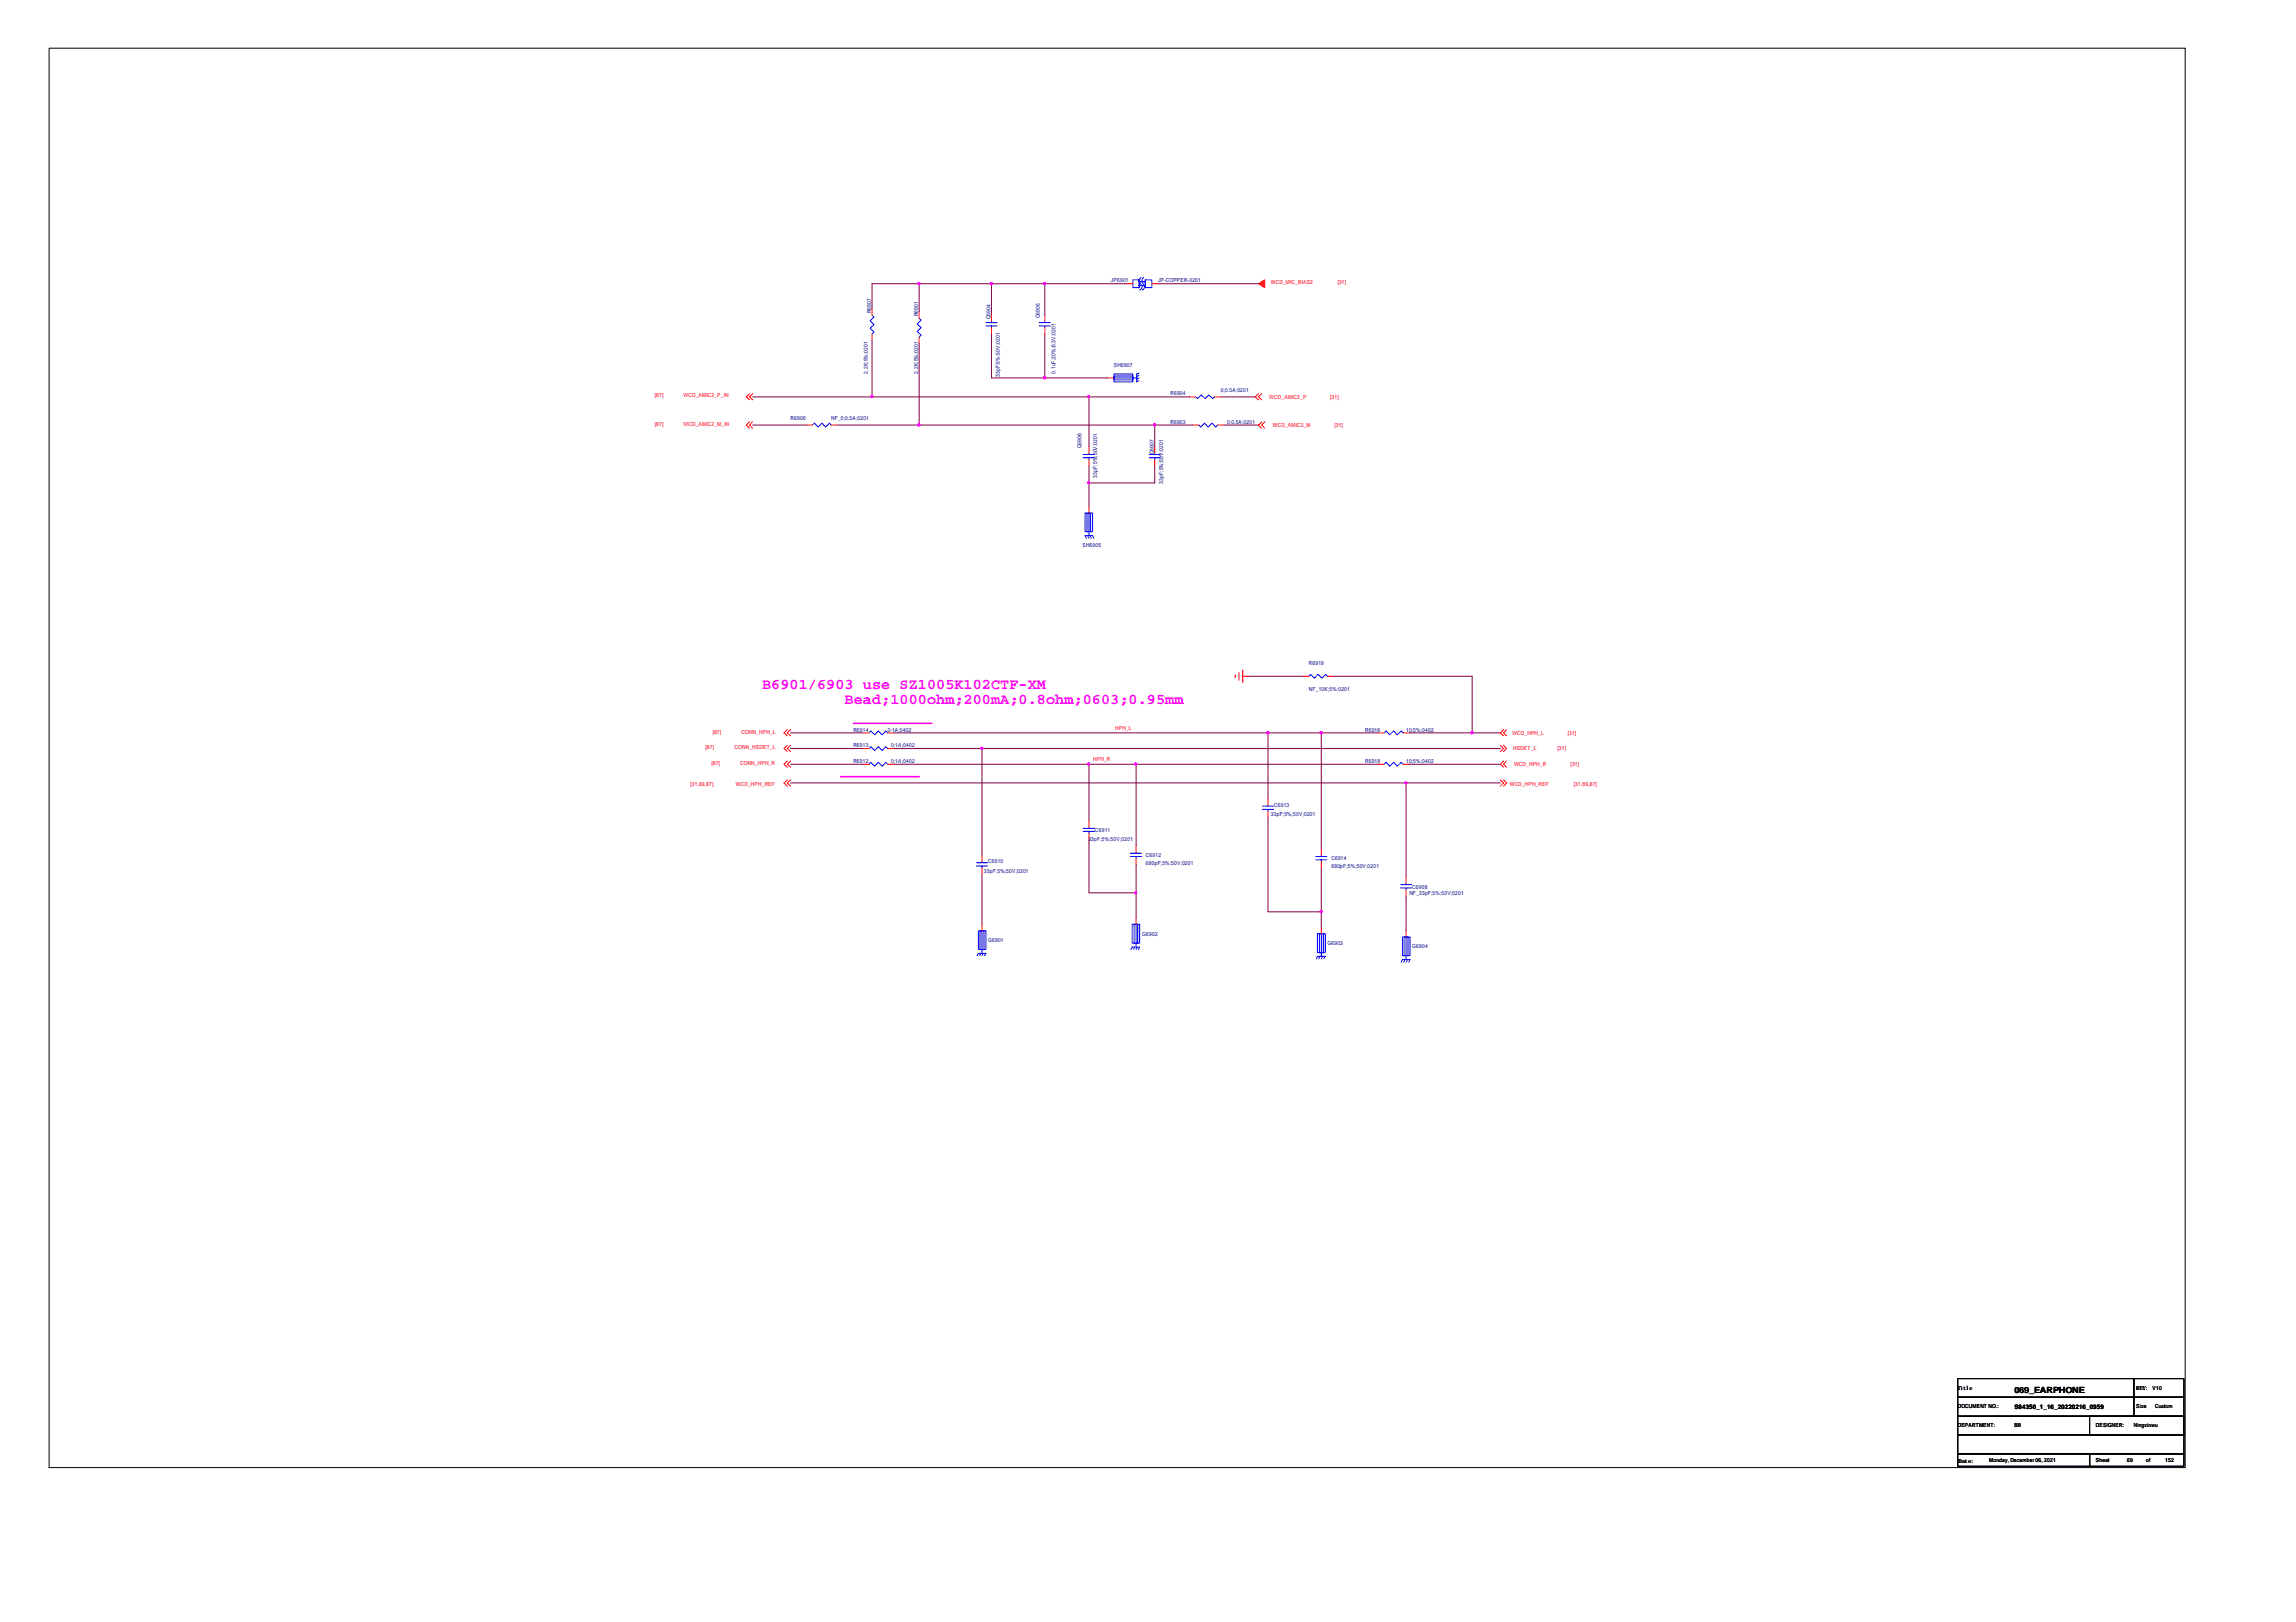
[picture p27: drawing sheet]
<svg xmlns="http://www.w3.org/2000/svg" width="297mm" height="210mm" viewBox="0 0 297 210" stroke-linecap="round" stroke-linejoin="round" font-family="sans-serif">
<defs><g id="words">
<g font-size="1.9" fill="#f0f">
<text x="98.6" y="89.1">B6901/6903 use SZ1005K102CTF-XM</text>
<text x="109.3" y="91.1">Bead;1000ohm;200mA;0.8ohm;0603;0.95mm</text>
</g>
<text font-size="1.1" x="260.6" y="180.2">069_EARPHONE</text>
<text font-size=".8" x="260.6" y="182.4">S84350_1_16_20220216_0959</text>
<g font-size=".7" fill="#000080">
<text x="112.7" y="40.5" transform="rotate(-90 112.7 40.5)">R6907</text>
<text x="118.8" y="41" transform="rotate(-90 118.8 41)">R6901</text>
<text x="128.1" y="41.3" transform="rotate(-90 128.1 41.3)">C6904</text>
<text x="134.5" y="41.2" transform="rotate(-90 134.5 41.2)">C6905</text>
<text x="143.7" y="36.5">JP6901</text>
<text x="149.8" y="36.5">JP-COPPER-0201</text>
<text x="144.1" y="47.5">SH6907</text>
<text x="112.3" y="48.4" transform="rotate(-90 112.3 48.4)">2.2K;5%;0201</text>
<text x="118.8" y="48.4" transform="rotate(-90 118.8 48.4)">2.2K;5%;0201</text>
<text x="129.4" y="48.8" transform="rotate(-90 129.4 48.8)">33pF;5%;50V;0201</text>
<text x="136.6" y="48.4" transform="rotate(-90 136.6 48.4)">0.1uF;20%;6.3V;0201</text>
<text x="151.4" y="51.2">R6904</text>
<text x="157.9" y="50.8">0;0.5A;0201</text>
<text x="102.3" y="54.4">R6906</text>
<text x="107.5" y="54.4">NF_0;0.5A;0201</text>
<text x="139.9" y="58" transform="rotate(-90 139.9 58)">C6906</text>
<text x="149.3" y="58.8" transform="rotate(-90 149.3 58.8)">C6907</text>
<text x="151.4" y="54.8">R6903</text>
<text x="158.8" y="54.8">0;0.5A;0201</text>
<text x="141.9" y="61.8" transform="rotate(-90 141.9 61.8)">33pF;5%;50V;0201</text>
<text x="150.5" y="62.6" transform="rotate(-90 150.5 62.6)">33pF;5%;50V;0201</text>
<text x="140" y="70.8">SH6905</text>
<text x="169.3" y="86.1">R6919</text>
<text x="169.3" y="89.5">NF_10K;5%;0201</text>
<text x="110.4" y="94.7">R6914</text>
<text x="114.9" y="94.7">0;1A;0402</text>
<text x="176.6" y="94.7">R6916</text>
<text x="181.9" y="94.7">10;5%;0402</text>
<text x="110.4" y="98.7">R6912</text>
<text x="110.4" y="96.7">R6913</text>
<text x="115.3" y="98.7">0;1A;0402</text>
<text x="115.3" y="96.7">0;1A;0402</text>
<text x="176.6" y="98.7">R6918</text>
<text x="181.9" y="98.7">10;5%;0402</text>
<text x="141.7" y="107.7">C6911</text>
<text x="164.4" y="105.6">33pF;5%;50V;0201</text>
<text x="164.8" y="104.4">C6913</text>
<text x="127.3" y="113">33pF;5%;50V;0201</text>
<text x="127.8" y="111.7">C6910</text>
<text x="140.8" y="108.8">33pF;5%;50V;0201</text>
<text x="148.3" y="110.9">C6912</text>
<text x="148.3" y="111.9">680pF;5%;50V;0201</text>
<text x="172.3" y="111.3">C6914</text>
<text x="172.3" y="112.3">680pF;5%;50V;0201</text>
<text x="182.3" y="115.8">NF_33pF;5%;50V;0201</text>
<text x="182.7" y="115">C6908</text>
<text x="127.8" y="121.9">G6901</text>
<text x="147.8" y="121.1">G6902</text>
<text x="171.7" y="122.3">G6903</text>
<text x="182.7" y="122.7">G6904</text>
</g>
<g font-size=".7" fill="#f00">
<text x="164.4" y="36.8">WCD_MIC_BIAS2</text>
<text x="173.1" y="36.8">[31]</text>
<text x="84.7" y="51.4">[87]</text>
<text x="88.4" y="51.4">WCD_AMIC2_P_IN</text>
<text x="164.2" y="51.6">WCD_AMIC2_P</text>
<text x="172.1" y="51.6">[31]</text>
<text x="84.7" y="55.1">[87]</text>
<text x="88.4" y="55.1">WCD_AMIC2_M_IN</text>
<text x="164.7" y="55.2">WCD_AMIC2_M</text>
<text x="172.6" y="55.2">[31]</text>
<text x="92.2" y="95">[87]</text>
<text x="95.9" y="95">CONN_HPH_L</text>
<text x="144.3" y="94.5">HPH_L</text>
<text x="195.7" y="95.1">WCD_HPH_L</text>
<text x="202.8" y="95.1">[31]</text>
<text x="89.3" y="101.7">[31,69,87]</text>
<text x="91.3" y="96.9">[87]</text>
<text x="92" y="98.9">[87]</text>
<text x="95" y="96.9">CONN_HSDET_L</text>
<text x="95.2" y="101.7">WCD_HPH_REF</text>
<text x="95.8" y="98.9">CONN_HPH_R</text>
<text x="141.4" y="98.5">HPH_R</text>
<text x="195.3" y="101.7">WCD_HPH_REF</text>
<text x="195.7" y="97">HSDET_L</text>
<text x="195.9" y="99.1">WCD_HPH_R</text>
<text x="201.5" y="97">[31]</text>
<text x="203.2" y="99.1">[31]</text>
<text x="203.6" y="101.7">[31,69,87]</text>
</g>
<g font-size=".7">
<text x="253.3" y="179.9">Title</text>
<text x="276.4" y="179.9">REV: V10</text>
<text x="253.3" y="182.3">DOCUMENT NO.:</text>
<text x="253.3" y="184.7">DEPARTMENT:</text>
<text x="260.6" y="184.7">BB</text>
<text x="271.1" y="184.7">DESIGNER:</text>
<text x="276.1" y="184.7">Ningxinwu</text>
<text x="276.4" y="182.3">Size</text>
<text x="278.8" y="182.3">Custom</text>
<text x="253.4" y="189.3">Date:</text>
<text x="257.3" y="189.2">Monday, December 06, 2021</text>
<text x="271.1" y="189.2">Sheet</text>
<text x="275.2" y="189.2">69</text>
<text x="277.7" y="189.2">of</text>
<text x="280.1" y="189.2">152</text>
</g>
</g></defs>
<path d="M6.3 6.2h276.4v183.7h-276.4zM253.3 178.4h22.8v2.4h-22.8zM276.1 178.4h6.4v2.4h-6.4zM253.3 180.8h22.8v2.5h-22.8zM253.3 188.1h17v1.7h-17zM253.3 185.7h29.2v2.4h-29.2zM253.3 183.3h29.2v2.4h-29.2zM270.3 188.1h12.2v1.7h-12.2zM270.3 183.3h12.2v2.4h-12.2zM276.1 180.8h6.4v2.5h-6.4z" fill="none" stroke="#000" stroke-width=".13"/>
<path d="M108 93.6h12.6v6.9h-12.6z" fill="none" stroke="#f0f" stroke-width=".21" stroke-dasharray="10.2 10.2"/>
<g fill="none" stroke="#f00" stroke-width=".13">
<path d="M112.8 40v.8M145.8 36.7h.8M149 36.7h.8M97 50.9l-.4 .5 .4 .3M97 54.6l-.4 .4 .4 .4M97.4 50.9l-.4 .5 .4 .3M97.4 54.6l-.4 .4 .4 .4M104.3 55h.8M107.5 55h.9M112.8 43.2v.8M118.9 40.4v.8M118.9 43.6v.8"/>
<path d="M128.3 40.8v.8M128.3 42.4v.8M135.2 40.8v.8M135.2 42.4v.8M140.9 57.8v.8M140.9 59.5v.8M143.3 48.9h.8M149.4 57.8v.8M149.4 59.5v.8M153.9 51.4h.8M154.3 55h.8M157.1 51.4h.8"/>
<path d="M157.5 55h.8M162.8 50.9l-.4 .5 .4 .3M163.2 50.9l-.4 .5 .4 .3M163.2 54.6l-.4 .4 .4 .4M163.6 54.6l-.4 .4 .4 .4M140.9 65.6v.8M101.9 94.4l-.5 .4 .5 .4M101.9 96.4l-.5 .5 .5 .4M101.9 98.5l-.5 .4 .5 .4M102.3 94.4l-.4 .4 .4 .4M102.3 96.4l-.4 .5 .4 .4M102.3 98.5l-.4 .4 .4 .4"/>
<path d="M111.6 94.8h.8M111.6 98.9h.8M111.6 96.9h.8M114.9 94.8h.8M114.9 98.9h.8M114.9 96.9h.8M159.8 87.3v.4M160.3 87v1M160.8 87.5h.8M160.8 86.7v1.6M168.5 87.5h.8M171.7 87.5h.9"/>
<path d="M178.3 94.8h.8M178.3 98.9h.8M181.5 94.8h.8M181.5 98.9h.8M194.1 96.4l.4 .5-.4 .4M194.5 96.4l.4 .5-.4 .4M194.5 94.4l-.4 .4 .4 .4M194.5 98.5l-.4 .4 .4 .4M194.9 94.4l-.4 .4 .4 .4M194.9 98.5l-.4 .4 .4 .4M101.9 100.9l-.5 .4 .5 .4M102.3 100.9l-.4 .4 .4 .4"/>
<path d="M127 110.7v.8M127 112.3v.8M127 119.6v.9M140.9 106.2v.8M140.9 107.8v.8M147 109.4v.9M147 111.1v.8M147 118.8v.8M164 103.3v.9M164 105v.8M170.9 109.9v.8M170.9 111.5v.8"/>
<path d="M181.9 113.5v.9M181.9 115.2v.8M194.1 100.9l.4 .4-.4 .4M194.5 100.9l.4 .4-.4 .4M170.9 120v.8M181.9 120.5v.8"/>
</g>
<path d="M162.8 36.7l.8-.5v1z" fill-rule="evenodd" fill="#f00" stroke="#f00" stroke-width=".13"/>
<g fill="none" stroke="#00f" stroke-width=".13">
<path d="M146.6 36.2h.8v1h-.8zM147.4 36.5h.8v.5h-.8zM147.4 36.2v.3M147.4 37v.2M147.6 35.9a.83 .83 0 0 0 .1 1.1v.3l-.3 .2M148 35.9a.79 .79 0 0 0 .1 1.1v.3l-.3 .2M148.2 36.2h.8v1h-.8zM148.2 36.2v.3M148.2 37v.2M105.1 55l.3-.2 .4 .5 .5-.5 .5 .5 .5-.5 .2 .2M112.8 40.8l.3 .2-.5 .5 .5 .5-.5 .5 .5 .5-.3 .2M118.9 41.2l.3 .2-.5 .5 .5 .5-.5 .5 .5 .5-.3 .2"/>
<path d="M127.6 42.2h1.4M127.6 41.8h1.4M128.3 41.6v.2M128.3 42.2v.2M134.5 42.2h1.4M134.5 41.8h1.4M135.2 41.6v.2M135.2 42.2v.2M140.1 59.2h1.5M140.1 58.8h1.5M140.9 58.6v.2M140.9 59.2v.3"/>
<path d="M144.1 48.9h2.9M144.1 48.7h2.5v.5h-2.5zM144.1 48.4h2.5v1h-2.5zM147.4 48.3l-.3 .1v1l.3-.2M147.4 48.9l-.3 .2M147.4 48.6l-.3 .1M148.7 59.2h1.4M148.7 58.8h1.4M149.4 58.6v.2M149.4 59.2v.3M154.7 51.4l.2 .2 .5-.5 .5 .5 .5-.5 .5 .5 .2-.2M155.1 55l.2 .3 .5-.5 .5 .5 .5-.5 .5 .5 .2-.3"/>
<path d="M140.4 66.4h1v2.4h-1zM140.5 69.7l-.1-.4h1l.1 .4M140.6 66.4h.5v2.4h-.5zM140.7 69.3l.2 .4M140.9 66.4v2.8M141 69.3l.2 .4M112.4 94.8l.2-.2 .6 .5 .4-.5 .5 .5 .5-.5 .3 .2M112.4 98.9l.2-.2 .6 .5 .4-.5 .5 .5 .5-.5 .3 .2M112.4 96.9l.2-.3 .6 .5 .4-.5 .5 .5 .5-.5 .3 .3M169.3 87.5l.2-.2 .6 .5 .4-.5 .5 .5 .5-.5 .2 .2M179.1 94.8l.2-.2 .5 .5 .5-.5 .5 .5 .5-.5 .2 .2M179.1 98.9l.2-.2 .5 .5 .5-.5 .5 .5 .5-.5 .2 .2"/>
<path d="M126.3 112.1h1.5M126.3 111.6h1.5M127 111.5v.1M127 112.1v.2M140.1 107.6h1.5M140.1 107.2h1.5M140.9 107v.2M140.9 107.6v.2M146.2 110.8h1.5M146.2 110.4h1.5M146.5 119.6h.9v2.5h-.9zM146.7 119.6h.5v2.5h-.5z"/>
<path d="M147 110.3v.1M147 110.8v.3M147 119.6v2.9M163.3 104.7h1.5M163.3 104.3h1.5M164 104.2v.1M164 104.7v.3M170.2 110.8h1.5M170.2 111.3h1.5M170.9 110.7v.1M170.9 111.3v.2M181.2 114.9h1.4"/>
<path d="M181.2 114.5h1.4M181.9 114.4v.1M181.9 114.9v.3M126.4 123.7l.2-.3h1l-.2 .3M126.6 120.5h1v2.4h-1zM126.8 120.5h.5v2.4h-.5zM126.9 123.4l-.2 .3M127 120.5v2.8M127.2 123.4l-.2 .3M146.3 122.9l.2-.3h.9l-.1 .3M146.8 122.6l-.2 .3M147.1 122.6l-.1 .3"/>
<path d="M170.3 124.1l.1-.3h1l-.1 .3M170.4 120.8h1v2.5h-1zM170.7 120.8h.5v2.5h-.5zM170.8 123.8l-.2 .3M170.9 120.8v2.9M171.1 123.8l-.2 .3M181.3 124.5l.1-.3h1l-.2 .3M181.4 121.3h1v2.4h-1zM181.7 121.3h.5v2.4h-.5zM181.7 124.2l-.1 .3M181.9 121.3v2.8M182.1 124.2l-.2 .3"/>
</g>
<g fill="none" stroke="#800040" stroke-width=".13">
<path d="M118.9 36.7v3.7M128.3 36.7v4.1M135.2 36.7v4.1M145.8 36.7h-33v3.3M149.8 36.7h13M97.4 51.4h56.5M97.4 55h6.9M108.4 55h45.9M112.8 44v7.4M118.9 44.4v10.6M128.3 43.2v5.7h15M135.2 43.2v5.7"/>
<path d="M140.9 51.4v6.4M149.4 55v2.8M157.9 51.4h4.5M158.3 55h4.5M140.9 60.3v5.3M149.4 60.3v2.2h-8.5M102.3 94.8h9.3M102.3 96.9h9.3M102.3 98.9h9.3M115.7 98.9h62.6M115.7 94.8h62.6M115.7 96.9h78.4"/>
<path d="M127 96.9v13.8M140.9 98.9v7.3M147 98.9v10.5M161.6 87.5h6.9M164 94.8v8.5M170.9 94.8v15.1M172.6 87.5h17.9v7.3M182.3 94.8h11.8M182.3 98.9h11.8M102.3 101.3h91.8M127 113.1v6.5M140.9 108.6v6.9h6.1"/>
<path d="M147 111.9v6.9M164 105.8v12.2h6.9M170.9 112.3v7.7M181.9 101.3v12.2M181.9 116v4.5"/>
</g>
<g fill="#f0f" stroke="#f0f" stroke-width=".13">
<path d="M128.1 36.6h.2v.2h-.2z" fill-rule="evenodd"/>
<path d="M118.8 36.6h.2v.2h-.2z" fill-rule="evenodd"/>
<path d="M135 36.6h.2v.2h-.2z" fill-rule="evenodd"/>
<path d="M135 48.8h.2v.2h-.2z" fill-rule="evenodd"/>
<path d="M112.7 51.2h.2v.1l-.1 .1h-.1z" fill-rule="evenodd"/>
<path d="M140.7 51.2h.2v.2h-.2z" fill-rule="evenodd"/>
<path d="M149.3 54.9h.2v.2h-.2z" fill-rule="evenodd"/>
<path d="M118.8 54.9h.2v.2h-.2z" fill-rule="evenodd"/>
<path d="M140.7 62.4h.2v.1h-.2z" fill-rule="evenodd"/>
<path d="M181.8 101.2h.2v.1l-.1 .1h-.1z" fill-rule="evenodd"/>
<path d="M163.9 94.7h.2v.2h-.2z" fill-rule="evenodd"/>
<path d="M170.8 94.7h.2v.2h-.2z" fill-rule="evenodd"/>
<path d="M190.3 94.7h.2v.2h-.2z" fill-rule="evenodd"/>
<path d="M126.9 96.7h.2v.2h-.2z" fill-rule="evenodd"/>
<path d="M146.8 98.8h.2l.1 .1-.2 .1h-.1z" fill-rule="evenodd"/>
<path d="M140.7 98.8h.2l.1 .1-.2 .1h-.1z" fill-rule="evenodd"/>
<path d="M170.8 117.9h.2v.2h-.2z" fill-rule="evenodd"/>
<path d="M146.8 115.4h.2v.2h-.2z" fill-rule="evenodd"/>
<path d="M128.1 36.6h.2v.2h-.2z" fill-rule="evenodd"/>
<path d="M118.8 36.6h.2v.2h-.2z" fill-rule="evenodd"/>
<path d="M135 36.6h.2v.2h-.2z" fill-rule="evenodd"/>
<path d="M135 48.8h.2v.2h-.2z" fill-rule="evenodd"/>
<path d="M112.7 51.2h.2v.1l-.1 .1h-.1z" fill-rule="evenodd"/>
<path d="M140.7 51.2h.2v.2h-.2z" fill-rule="evenodd"/>
<path d="M149.3 54.9h.2v.2h-.2z" fill-rule="evenodd"/>
<path d="M118.8 54.9h.2v.2h-.2z" fill-rule="evenodd"/>
<path d="M140.7 62.4h.2v.1h-.2z" fill-rule="evenodd"/>
<path d="M181.8 101.2h.2v.1l-.1 .1h-.1z" fill-rule="evenodd"/>
<path d="M163.9 94.7h.2v.2h-.2z" fill-rule="evenodd"/>
<path d="M170.8 94.7h.2v.2h-.2z" fill-rule="evenodd"/>
<path d="M190.3 94.7h.2v.2h-.2z" fill-rule="evenodd"/>
<path d="M126.9 96.7h.2v.2h-.2z" fill-rule="evenodd"/>
<path d="M146.8 98.8h.2l.1 .1-.2 .1h-.1z" fill-rule="evenodd"/>
<path d="M140.7 98.8h.2l.1 .1-.2 .1h-.1z" fill-rule="evenodd"/>
<path d="M170.8 117.9h.2v.2h-.2z" fill-rule="evenodd"/>
<path d="M146.8 115.4h.2v.2h-.2z" fill-rule="evenodd"/>
</g>
<use href="#words"/>
</svg>
